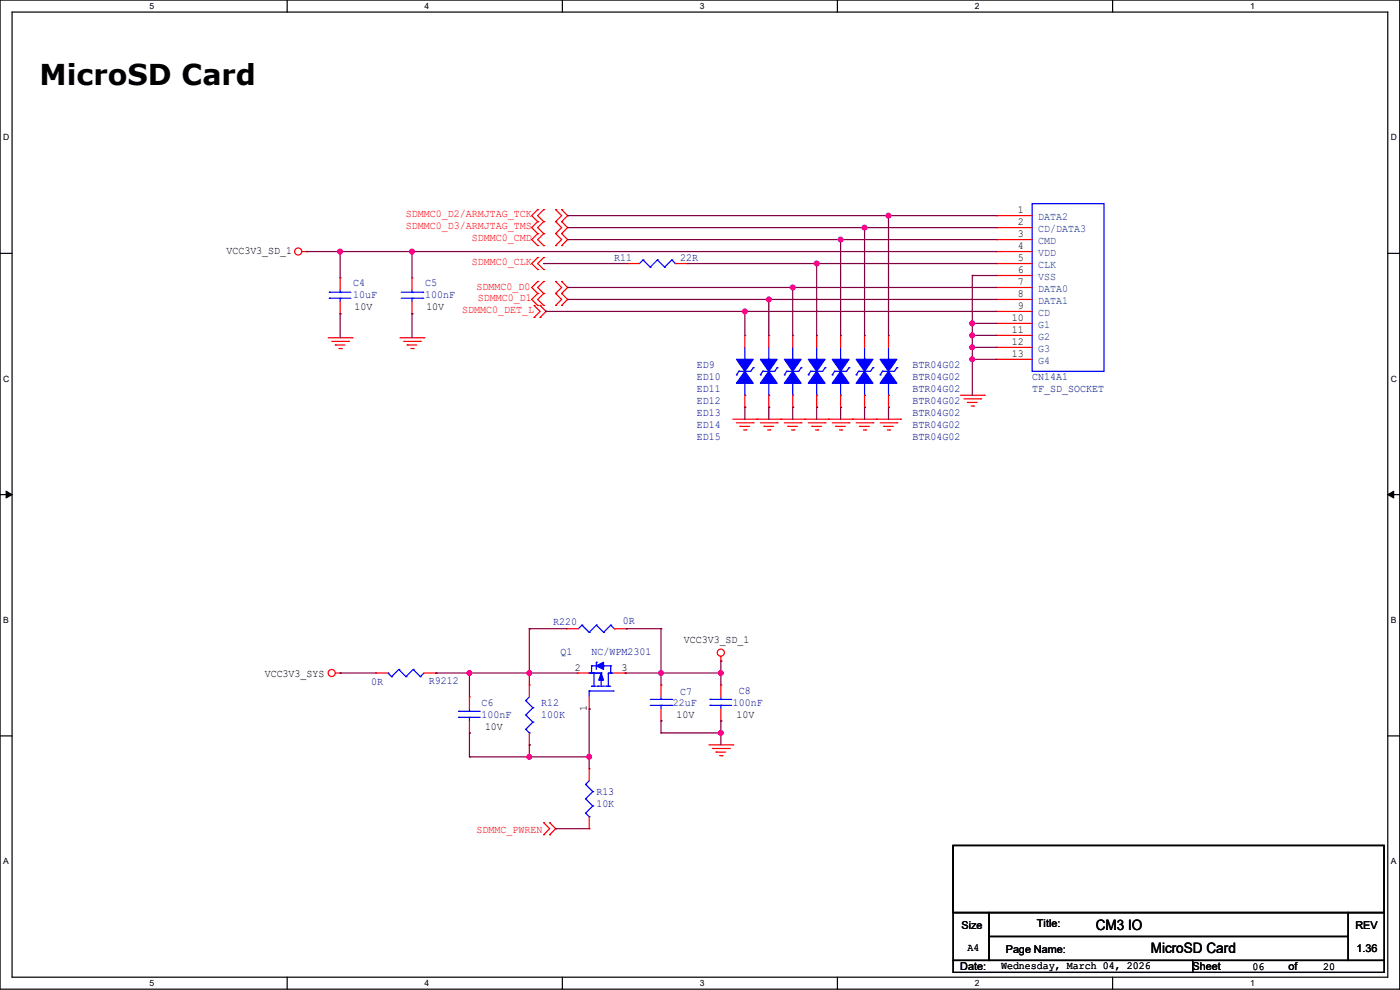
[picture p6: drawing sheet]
<svg xmlns="http://www.w3.org/2000/svg" width="594mm" height="420mm" viewBox="0 0 594 420" stroke-linecap="round" stroke-linejoin="round" font-family="sans-serif">
<defs><g id="words">
<text font-size="12.2" x="16.8" y="36.2">MicroSD Card</text>
<g font-size="6.1">
<text x="464.9" y="394.6">CM3 IO</text>
<text x="488.2" y="404.3">MicroSD Card</text>
</g>
<g font-size="4.6" fill="#f00">
<text x="172.3" y="92.1">SDMMC0_D2/ARMJTAG_TCK</text>
<text x="172.3" y="97.2">SDMMC0_D3/ARMJTAG_TMS</text>
<text x="200.2" y="102.2">SDMMC0_CMD</text>
<text x="200.2" y="112.4">SDMMC0_CLK</text>
<text x="202.2" y="123.1">SDMMC0_D0</text>
<text x="202.7" y="127.6">SDMMC0_D1</text>
<text x="196.1" y="132.7">SDMMC0_DET_L</text>
<text x="202.2" y="353.2">SDMMC_PWREN</text>
</g>
<g font-size="4.6">
<text x="431.8" y="95.5">2</text>
<text x="431.8" y="90.4">1</text>
<text x="431.8" y="100.6">3</text>
<text x="96.1" y="107.8">VCC3V3_SD_1</text>
<text x="431.8" y="105.7">4</text>
<text x="431.8" y="110.7">5</text>
<text x="431.8" y="115.8">6</text>
<text x="431.8" y="120.9">7</text>
<text x="431.8" y="126">8</text>
<text x="150.4" y="131.7">10V</text>
<text x="180.9" y="131.7">10V</text>
<text x="431.8" y="131.1">9</text>
<text x="429.3" y="136.1">10</text>
<text x="429.3" y="141.2">11</text>
<text x="429.3" y="146.3">12</text>
<text x="429.3" y="151.4">13</text>
<text x="290.1" y="272.9">VCC3V3_SD_1</text>
<text x="112.3" y="287.1">VCC3V3_SYS</text>
<text x="243.9" y="284.5">2</text>
<text x="263.7" y="284.5">3</text>
<text x="248.9" y="301.8" transform="rotate(-90 248.9 301.8)">1</text>
<text x="287.1" y="304.4">10V</text>
<text x="312.5" y="304.4">10V</text>
<text x="205.8" y="309.5">10V</text>
<text x="408" y="394.3">Size</text>
<text x="440" y="393.3">Title:</text>
<text x="575.1" y="394.3">REV</text>
<text x="410.5" y="403.5">A4</text>
<text x="426.8" y="404.5">Page Name:</text>
<text x="575.6" y="403.9">1.36</text>
<text x="407.5" y="411.6">Date:</text>
<text x="424.7" y="411.1">Wednesday, March 04, 2026</text>
<text x="506" y="411.6">Sheet</text>
<text x="531.4" y="411.6">06</text>
<text x="546.6" y="411.6">of</text>
<text x="561.4" y="411.6">20</text>
</g>
<g font-size="4.6" fill="#004080">
<text x="440.5" y="93.3">DATA2</text>
<text x="440.5" y="98.4">CD/DATA3</text>
<text x="440.5" y="103.5">CMD</text>
<text x="440.5" y="108.5">VDD</text>
<text x="440.5" y="113.6">CLK</text>
<text x="440.5" y="118.7">VSS</text>
<text x="440.5" y="123.8">DATA0</text>
<text x="440.5" y="128.9">DATA1</text>
<text x="440.5" y="133.9">CD</text>
<text x="440.5" y="139">G1</text>
<text x="440.5" y="144.1">G2</text>
<text x="440.5" y="149.2">G3</text>
<text x="440.5" y="154.3">G4</text>
</g>
<g font-size="4.6" fill="#000080">
<text x="260.6" y="110.9">R11</text>
<text x="288.6" y="110.9">22R</text>
<text x="149.9" y="121.5">C4</text>
<text x="180.4" y="121.5">C5</text>
<text x="149.9" y="126.6">10uF</text>
<text x="180.4" y="126.6">100nF</text>
<text x="295.7" y="156.1">ED9</text>
<text x="295.7" y="161.2">ED10</text>
<text x="387.1" y="156.1">BTR04G02</text>
<text x="387.1" y="161.2">BTR04G02</text>
<text x="437.9" y="161.2">CN14A1</text>
<text x="295.7" y="166.2">ED11</text>
<text x="387.1" y="166.2">BTR04G02</text>
<text x="437.9" y="166.2">TF_SD_SOCKET</text>
<text x="295.7" y="171.3">ED12</text>
<text x="387.1" y="171.3">BTR04G02</text>
<text x="295.7" y="176.4">ED13</text>
<text x="387.1" y="176.4">BTR04G02</text>
<text x="295.7" y="181.5">ED14</text>
<text x="387.1" y="181.5">BTR04G02</text>
<text x="295.7" y="186.6">ED15</text>
<text x="387.1" y="186.6">BTR04G02</text>
<text x="234.7" y="265.3">R220</text>
<text x="264.2" y="264.8">0R</text>
<text x="237.8" y="278">Q1</text>
<text x="251" y="278">NC/WPM2301</text>
<text x="157.5" y="290.7">0R</text>
<text x="181.9" y="290.2">R9212</text>
<text x="204.3" y="299.3">C6</text>
<text x="229.7" y="299.3">R12</text>
<text x="285.5" y="299.3">22uF</text>
<text x="288.6" y="294.8">C7</text>
<text x="310.9" y="299.3">100nF</text>
<text x="313.5" y="294.3">C8</text>
<text x="204.3" y="304.4">100nF</text>
<text x="229.7" y="304.4">100K</text>
<text x="253" y="337.4">R13</text>
<text x="253" y="342.5">10K</text>
</g>
<g font-size="3.6">
<text x="63.5" y="3.8">5</text>
<text x="180.2" y="3.8">4</text>
<text x="296.9" y="3.8">3</text>
<text x="413.7" y="3.8">2</text>
<text x="530.4" y="3.8">1</text>
<text x="1.3" y="59.5">D</text>
<text x="590.1" y="59.5">D</text>
<text x="1.3" y="161.9">C</text>
<text x="590.1" y="161.9">C</text>
<text x="1.3" y="264.3">B</text>
<text x="590.1" y="264.3">B</text>
<text x="1.3" y="366.6">A</text>
<text x="590.1" y="366.6">A</text>
<text x="63.5" y="418.3">5</text>
<text x="180.2" y="418.3">4</text>
<text x="296.9" y="418.3">3</text>
<text x="413.7" y="418.3">2</text>
<text x="530.4" y="418.3">1</text>
</g>
</g></defs>
<path d="M0 0h593.9v419.7h-593.9zM5.1 5.1h583.7v409.5h-583.7z" fill="none" stroke="#000" stroke-width=".51"/>
<g fill="#fff">
<path d="M63.5 .6h1.9v4h-1.9z"/>
<path d="M63.5 415.1h1.9v4h-1.9z"/>
</g>
<path d="M121.8 0v5.1M121.8 414.6v5.1" fill="none" stroke="#000" stroke-width=".51"/>
<g fill="#fff">
<path d="M180.2 .6h2v4h-2z"/>
<path d="M180.2 415.1h2v4h-2z"/>
</g>
<path d="M238.6 0v5.1M238.6 414.6v5.1" fill="none" stroke="#000" stroke-width=".51"/>
<g fill="#fff">
<path d="M296.9 .6h2v4h-2z"/>
<path d="M296.9 415.1h2v4h-2z"/>
</g>
<path d="M355.3 0v5.1M355.3 414.6v5.1" fill="none" stroke="#000" stroke-width=".51"/>
<g fill="#fff">
<path d="M413.6 .6h2v4h-2z"/>
<path d="M413.6 415.1h2v4h-2z"/>
</g>
<path d="M472.1 0v5.1M472.1 414.6v5.1" fill="none" stroke="#000" stroke-width=".51"/>
<g fill="#fff">
<path d="M530.4 .6h2v4h-2z"/>
<path d="M530.4 415.1h2v4h-2z"/>
<path d="M1.3 56.3h2.6v4.1h-2.6z"/>
<path d="M590.1 56.3h2.6v4.1h-2.6z"/>
<path d="M1.3 158.7h2.6v4h-2.6z"/>
<path d="M590.1 158.7h2.6v4h-2.6z"/>
</g>
<path d="M0 107.5h5.1M588.8 107.5h5.1" fill="none" stroke="#000" stroke-width=".51"/>
<g fill="#fff">
<path d="M1.3 261h2.4v4.1h-2.4z"/>
<path d="M590.1 261h2.4v4.1h-2.4z"/>
</g>
<path d="M0 209.8h5.1M588.8 209.8h5.1" fill="none" stroke="#000" stroke-width=".51"/>
<path d="M2.6 208.4l2.5 1.4-2.5 1.5zM588.8 209.8l2.6-1.4v2.9z" fill="#000" stroke="#000" stroke-width=".42"/>
<g fill="#fff">
<path d="M1.3 363.4h2.4v4.1h-2.4z"/>
<path d="M590.1 363.4h2.4v4.1h-2.4z"/>
</g>
<path d="M0 312.2h5.1M588.8 312.2h5.1" fill="none" stroke="#000" stroke-width=".51"/>
<path d="M407.5 167.7h10.1" fill="none" stroke="#f00" stroke-width=".51"/>
<circle cx="417.6" cy="167.7" r=".25" fill="#f00"/>
<path d="M409 169.2h7.1" fill="none" stroke="#f00" stroke-width=".51"/>
<circle cx="416.1" cy="169.2" r=".25" fill="#f00"/>
<path d="M410.5 170.7h4.1" fill="none" stroke="#f00" stroke-width=".51"/>
<circle cx="410.5" cy="170.7" r=".25" fill="#f00"/>
<path d="M412 172.3h1" fill="none" stroke="#f00" stroke-width=".51"/>
<circle cx="413" cy="172.3" r=".25" fill="#f00"/>
<path d="M128.1 106.7h2" fill="none" stroke="#f00" stroke-width=".51"/>
<circle cx="130.1" cy="106.7" r=".25" fill="#f00"/>
<g fill="none" stroke="#f00" stroke-width=".51">
<path d="M361.7 177.8h10.2"/>
<circle cx="126.5" cy="106.7" r="1.5"/>
</g>
<circle cx="371.9" cy="177.8" r=".25" fill="#f00"/>
<path d="M363.3 179.4h7.1" fill="none" stroke="#f00" stroke-width=".51"/>
<circle cx="370.4" cy="179.4" r=".25" fill="#f00"/>
<path d="M364.8 180.9h4.1" fill="none" stroke="#f00" stroke-width=".51"/>
<circle cx="364.8" cy="180.9" r=".25" fill="#f00"/>
<path d="M366.3 182.4h1" fill="none" stroke="#f00" stroke-width=".51"/>
<circle cx="367.3" cy="182.4" r=".25" fill="#f00"/>
<path d="M371.9 177.8h10.2" fill="none" stroke="#f00" stroke-width=".51"/>
<circle cx="382.1" cy="177.8" r=".25" fill="#f00"/>
<path d="M373.4 179.4h7.1" fill="none" stroke="#f00" stroke-width=".51"/>
<circle cx="380.5" cy="179.4" r=".25" fill="#f00"/>
<path d="M374.9 180.9h4.1" fill="none" stroke="#f00" stroke-width=".51"/>
<circle cx="374.9" cy="180.9" r=".25" fill="#f00"/>
<path d="M376.5 182.4h1" fill="none" stroke="#f00" stroke-width=".51"/>
<circle cx="377.5" cy="182.4" r=".25" fill="#f00"/>
<path d="M310.9 177.8h10.2" fill="none" stroke="#f00" stroke-width=".51"/>
<circle cx="321.1" cy="177.8" r=".25" fill="#f00"/>
<path d="M312.5 179.4h7.1" fill="none" stroke="#f00" stroke-width=".51"/>
<circle cx="319.6" cy="179.4" r=".25" fill="#f00"/>
<path d="M314 180.9h4.1" fill="none" stroke="#f00" stroke-width=".51"/>
<circle cx="314" cy="180.9" r=".25" fill="#f00"/>
<path d="M315.5 182.4h1" fill="none" stroke="#f00" stroke-width=".51"/>
<circle cx="316.5" cy="182.4" r=".25" fill="#f00"/>
<path d="M321.1 177.8h10.2" fill="none" stroke="#f00" stroke-width=".51"/>
<circle cx="331.3" cy="177.8" r=".25" fill="#f00"/>
<path d="M322.6 179.4h7.1" fill="none" stroke="#f00" stroke-width=".51"/>
<circle cx="329.7" cy="179.4" r=".25" fill="#f00"/>
<path d="M324.1 180.9h4.1" fill="none" stroke="#f00" stroke-width=".51"/>
<circle cx="324.1" cy="180.9" r=".25" fill="#f00"/>
<path d="M325.7 182.4h1" fill="none" stroke="#f00" stroke-width=".51"/>
<circle cx="326.7" cy="182.4" r=".25" fill="#f00"/>
<path d="M331.3 177.8h10.1" fill="none" stroke="#f00" stroke-width=".51"/>
<circle cx="341.4" cy="177.8" r=".25" fill="#f00"/>
<path d="M332.8 179.4h7.1" fill="none" stroke="#f00" stroke-width=".51"/>
<circle cx="339.9" cy="179.4" r=".25" fill="#f00"/>
<path d="M334.3 180.9h4.1" fill="none" stroke="#f00" stroke-width=".51"/>
<circle cx="334.3" cy="180.9" r=".25" fill="#f00"/>
<path d="M335.8 182.4h1" fill="none" stroke="#f00" stroke-width=".51"/>
<circle cx="336.8" cy="182.4" r=".25" fill="#f00"/>
<path d="M341.4 177.8h10.2" fill="none" stroke="#f00" stroke-width=".51"/>
<circle cx="351.6" cy="177.8" r=".25" fill="#f00"/>
<path d="M342.9 179.4h7.2" fill="none" stroke="#f00" stroke-width=".51"/>
<circle cx="350.1" cy="179.4" r=".25" fill="#f00"/>
<path d="M344.5 180.9h4" fill="none" stroke="#f00" stroke-width=".51"/>
<circle cx="344.5" cy="180.9" r=".25" fill="#f00"/>
<path d="M346 182.4h1" fill="none" stroke="#f00" stroke-width=".51"/>
<circle cx="347" cy="182.4" r=".25" fill="#f00"/>
<path d="M351.6 177.8h10.1" fill="none" stroke="#f00" stroke-width=".51"/>
<circle cx="361.7" cy="177.8" r=".25" fill="#f00"/>
<path d="M353.1 179.4h7.1" fill="none" stroke="#f00" stroke-width=".51"/>
<circle cx="360.2" cy="179.4" r=".25" fill="#f00"/>
<path d="M354.6 180.9h4.1" fill="none" stroke="#f00" stroke-width=".51"/>
<circle cx="354.6" cy="180.9" r=".25" fill="#f00"/>
<path d="M356.2 182.4h1" fill="none" stroke="#f00" stroke-width=".51"/>
<circle cx="357.2" cy="182.4" r=".25" fill="#f00"/>
<path d="M169.7 143.3h10.2" fill="none" stroke="#f00" stroke-width=".51"/>
<circle cx="179.9" cy="143.3" r=".25" fill="#f00"/>
<path d="M171.2 144.8h7.2" fill="none" stroke="#f00" stroke-width=".51"/>
<circle cx="178.4" cy="144.8" r=".25" fill="#f00"/>
<path d="M172.8 146.3h4" fill="none" stroke="#f00" stroke-width=".51"/>
<circle cx="172.8" cy="146.3" r=".25" fill="#f00"/>
<path d="M174.3 147.9h1" fill="none" stroke="#f00" stroke-width=".51"/>
<circle cx="175.3" cy="147.9" r=".25" fill="#f00"/>
<path d="M139.2 143.3h10.2" fill="none" stroke="#f00" stroke-width=".51"/>
<circle cx="149.4" cy="143.3" r=".25" fill="#f00"/>
<path d="M140.8 144.8h7.1" fill="none" stroke="#f00" stroke-width=".51"/>
<circle cx="147.9" cy="144.8" r=".25" fill="#f00"/>
<path d="M142.3 146.3h4" fill="none" stroke="#f00" stroke-width=".51"/>
<circle cx="142.3" cy="146.3" r=".25" fill="#f00"/>
<path d="M143.8 147.9h1" fill="none" stroke="#f00" stroke-width=".51"/>
<circle cx="144.8" cy="147.9" r=".25" fill="#f00"/>
<path d="M300.8 316h10.1" fill="none" stroke="#f00" stroke-width=".51"/>
<circle cx="310.9" cy="316" r=".25" fill="#f00"/>
<path d="M302.3 317.5h7.1" fill="none" stroke="#f00" stroke-width=".51"/>
<circle cx="309.4" cy="317.5" r=".25" fill="#f00"/>
<path d="M303.8 319.1h4.1" fill="none" stroke="#f00" stroke-width=".51"/>
<circle cx="303.8" cy="319.1" r=".25" fill="#f00"/>
<path d="M305.4 320.6h1" fill="none" stroke="#f00" stroke-width=".51"/>
<circle cx="306.4" cy="320.6" r=".25" fill="#f00"/>
<path d="M305.9 278.4v2.1" fill="none" stroke="#f00" stroke-width=".51"/>
<circle cx="305.9" cy="280.5" r=".25" fill="#f00"/>
<g fill="none" stroke="#f00" stroke-width=".51">
<path d="M142.3 285.5h2"/>
<circle cx="305.8" cy="276.9" r="1.5"/>
</g>
<circle cx="144.3" cy="285.5" r=".25" fill="#f00"/>
<g fill="none" stroke="#f00" stroke-width=".51">
<path d="M229.2 129.6l2.5 2.5"/>
<circle cx="140.7" cy="285.5" r="1.5"/>
</g>
<circle cx="229.2" cy="129.6" r=".25" fill="#f00"/>
<path d="M231.7 132.1l-2.5 2.6" fill="none" stroke="#f00" stroke-width=".51"/>
<circle cx="229.2" cy="134.7" r=".25" fill="#f00"/>
<path d="M229.2 132.1l-2.6 2.6" fill="none" stroke="#f00" stroke-width=".51"/>
<circle cx="226.6" cy="134.7" r=".25" fill="#f00"/>
<path d="M226.6 129.6l2.6 2.5" fill="none" stroke="#f00" stroke-width=".51"/>
<circle cx="226.6" cy="129.6" r=".25" fill="#f00"/>
<path d="M225.6 111.8l2.5 2.5" fill="none" stroke="#f00" stroke-width=".51"/>
<circle cx="228.1" cy="114.3" r=".25" fill="#f00"/>
<path d="M228.1 109.3l-2.5 2.5" fill="none" stroke="#f00" stroke-width=".51"/>
<circle cx="228.1" cy="109.3" r=".25" fill="#f00"/>
<path d="M228.1 111.8l2.6 2.5" fill="none" stroke="#f00" stroke-width=".51"/>
<circle cx="230.7" cy="114.3" r=".25" fill="#f00"/>
<path d="M230.7 109.3l-2.6 2.5" fill="none" stroke="#f00" stroke-width=".51"/>
<circle cx="230.7" cy="109.3" r=".25" fill="#f00"/>
<path d="M238.3 99.1l2.5 2.5" fill="none" stroke="#f00" stroke-width=".51"/>
<circle cx="238.3" cy="99.1" r=".25" fill="#f00"/>
<path d="M240.8 101.6l-2.5 2.6" fill="none" stroke="#f00" stroke-width=".51"/>
<circle cx="238.3" cy="104.2" r=".25" fill="#f00"/>
<path d="M238.3 101.6l-2.5 2.6" fill="none" stroke="#f00" stroke-width=".51"/>
<circle cx="235.8" cy="104.2" r=".25" fill="#f00"/>
<path d="M235.8 99.1l2.5 2.5" fill="none" stroke="#f00" stroke-width=".51"/>
<circle cx="235.8" cy="99.1" r=".25" fill="#f00"/>
<path d="M225.6 101.6l2.5 2.6" fill="none" stroke="#f00" stroke-width=".51"/>
<circle cx="228.1" cy="104.2" r=".25" fill="#f00"/>
<path d="M228.1 99.1l-2.5 2.5" fill="none" stroke="#f00" stroke-width=".51"/>
<circle cx="228.1" cy="99.1" r=".25" fill="#f00"/>
<path d="M228.1 101.6l2.6 2.6" fill="none" stroke="#f00" stroke-width=".51"/>
<circle cx="230.7" cy="104.2" r=".25" fill="#f00"/>
<path d="M230.7 99.1l-2.6 2.5" fill="none" stroke="#f00" stroke-width=".51"/>
<circle cx="230.7" cy="99.1" r=".25" fill="#f00"/>
<path d="M238.3 119.4l2.5 2.6" fill="none" stroke="#f00" stroke-width=".51"/>
<circle cx="238.3" cy="119.4" r=".25" fill="#f00"/>
<path d="M240.8 122l-2.5 2.5" fill="none" stroke="#f00" stroke-width=".51"/>
<circle cx="238.3" cy="124.5" r=".25" fill="#f00"/>
<path d="M238.3 122l-2.5 2.5" fill="none" stroke="#f00" stroke-width=".51"/>
<circle cx="235.8" cy="124.5" r=".25" fill="#f00"/>
<path d="M235.8 119.4l2.5 2.6" fill="none" stroke="#f00" stroke-width=".51"/>
<circle cx="235.8" cy="119.4" r=".25" fill="#f00"/>
<path d="M225.6 122l2.5 2.5" fill="none" stroke="#f00" stroke-width=".51"/>
<circle cx="228.1" cy="124.5" r=".25" fill="#f00"/>
<path d="M228.1 119.4l-2.5 2.6" fill="none" stroke="#f00" stroke-width=".51"/>
<circle cx="228.1" cy="119.4" r=".25" fill="#f00"/>
<path d="M228.1 122l2.6 2.5" fill="none" stroke="#f00" stroke-width=".51"/>
<circle cx="230.7" cy="124.5" r=".25" fill="#f00"/>
<path d="M230.7 119.4l-2.6 2.6" fill="none" stroke="#f00" stroke-width=".51"/>
<circle cx="230.7" cy="119.4" r=".25" fill="#f00"/>
<path d="M238.3 124.5l2.5 2.5" fill="none" stroke="#f00" stroke-width=".51"/>
<circle cx="238.3" cy="124.5" r=".25" fill="#f00"/>
<path d="M240.8 127l-2.5 2.6" fill="none" stroke="#f00" stroke-width=".51"/>
<circle cx="238.3" cy="129.6" r=".25" fill="#f00"/>
<path d="M238.3 127l-2.5 2.6" fill="none" stroke="#f00" stroke-width=".51"/>
<circle cx="235.8" cy="129.6" r=".25" fill="#f00"/>
<path d="M235.8 124.5l2.5 2.5" fill="none" stroke="#f00" stroke-width=".51"/>
<circle cx="235.8" cy="124.5" r=".25" fill="#f00"/>
<path d="M225.6 127l2.5 2.6" fill="none" stroke="#f00" stroke-width=".51"/>
<circle cx="228.1" cy="129.6" r=".25" fill="#f00"/>
<path d="M228.1 124.5l-2.5 2.5" fill="none" stroke="#f00" stroke-width=".51"/>
<circle cx="228.1" cy="124.5" r=".25" fill="#f00"/>
<path d="M228.1 127l2.6 2.6" fill="none" stroke="#f00" stroke-width=".51"/>
<circle cx="230.7" cy="129.6" r=".25" fill="#f00"/>
<path d="M230.7 124.5l-2.6 2.5" fill="none" stroke="#f00" stroke-width=".51"/>
<circle cx="230.7" cy="124.5" r=".25" fill="#f00"/>
<path d="M238.3 88.9l2.5 2.6" fill="none" stroke="#f00" stroke-width=".51"/>
<circle cx="238.3" cy="88.9" r=".25" fill="#f00"/>
<path d="M240.8 91.5l-2.5 2.5" fill="none" stroke="#f00" stroke-width=".51"/>
<circle cx="238.3" cy="94" r=".25" fill="#f00"/>
<path d="M238.3 91.5l-2.5 2.5" fill="none" stroke="#f00" stroke-width=".51"/>
<circle cx="235.8" cy="94" r=".25" fill="#f00"/>
<path d="M235.8 88.9l2.5 2.6" fill="none" stroke="#f00" stroke-width=".51"/>
<circle cx="235.8" cy="88.9" r=".25" fill="#f00"/>
<path d="M225.6 91.5l2.5 2.5" fill="none" stroke="#f00" stroke-width=".51"/>
<circle cx="228.1" cy="94" r=".25" fill="#f00"/>
<path d="M228.1 88.9l-2.5 2.6" fill="none" stroke="#f00" stroke-width=".51"/>
<circle cx="228.1" cy="88.9" r=".25" fill="#f00"/>
<path d="M228.1 91.5l2.6 2.5" fill="none" stroke="#f00" stroke-width=".51"/>
<circle cx="230.7" cy="94" r=".25" fill="#f00"/>
<path d="M230.7 88.9l-2.6 2.6" fill="none" stroke="#f00" stroke-width=".51"/>
<circle cx="230.7" cy="88.9" r=".25" fill="#f00"/>
<path d="M238.3 94l2.5 2.6" fill="none" stroke="#f00" stroke-width=".51"/>
<circle cx="238.3" cy="94" r=".25" fill="#f00"/>
<path d="M240.8 96.6l-2.5 2.5" fill="none" stroke="#f00" stroke-width=".51"/>
<circle cx="238.3" cy="99.1" r=".25" fill="#f00"/>
<path d="M238.3 96.6l-2.5 2.5" fill="none" stroke="#f00" stroke-width=".51"/>
<circle cx="235.8" cy="99.1" r=".25" fill="#f00"/>
<path d="M235.8 94l2.5 2.6" fill="none" stroke="#f00" stroke-width=".51"/>
<circle cx="235.8" cy="94" r=".25" fill="#f00"/>
<path d="M225.6 96.6l2.5 2.5" fill="none" stroke="#f00" stroke-width=".51"/>
<circle cx="228.1" cy="99.1" r=".25" fill="#f00"/>
<path d="M228.1 94l-2.5 2.6" fill="none" stroke="#f00" stroke-width=".51"/>
<circle cx="228.1" cy="94" r=".25" fill="#f00"/>
<path d="M228.1 96.6l2.6 2.5" fill="none" stroke="#f00" stroke-width=".51"/>
<circle cx="230.7" cy="99.1" r=".25" fill="#f00"/>
<path d="M230.7 94l-2.6 2.6" fill="none" stroke="#f00" stroke-width=".51"/>
<circle cx="230.7" cy="94" r=".25" fill="#f00"/>
<path d="M233.2 349l2.6 2.6" fill="none" stroke="#f00" stroke-width=".51"/>
<circle cx="233.2" cy="349" r=".25" fill="#f00"/>
<path d="M235.8 351.6l-2.6 2.5" fill="none" stroke="#f00" stroke-width=".51"/>
<circle cx="233.2" cy="354.1" r=".25" fill="#f00"/>
<path d="M233.2 351.6l-2.5 2.5" fill="none" stroke="#f00" stroke-width=".51"/>
<circle cx="230.7" cy="354.1" r=".25" fill="#f00"/>
<path d="M230.7 349l2.5 2.6" fill="none" stroke="#f00" stroke-width=".51"/>
<circle cx="230.7" cy="349" r=".25" fill="#f00"/>
<path d="M404.4 358.7h182.9v28.4h-182.9zM404.4 387.1h15.3v20.4h-15.3zM419.7 387.1h152.4v10.2h-152.4zM419.7 397.3h152.4v10.2h-152.4zM572.1 387.1h15.2v20.4h-15.2zM404.4 407.5h101.6v5h-101.6zM506 407.5h81.3v5h-81.3z" fill="none" stroke="#000" stroke-width=".51"/>
<path d="M364.3 157.5h5.1" fill="none" stroke="#00f" stroke-width=".51"/>
<circle cx="364.3" cy="157.5" r=".25" fill="#00f"/>
<path d="M366.8 147.4v5" fill="none" stroke="#00f" stroke-width=".51"/>
<circle cx="366.8" cy="152.4" r=".25" fill="#00f"/>
<path d="M366.8 162.6v5.1" fill="none" stroke="#00f" stroke-width=".51"/>
<circle cx="366.8" cy="167.7" r=".25" fill="#00f"/>
<path d="M363.3 152.4h7.1l-3.6 5.1z" fill-rule="evenodd" fill="#00f" stroke="#00f" stroke-width=".51"/>
<path d="M370.4 156l-1 1.5" fill="none" stroke="#00f" stroke-width=".51"/>
<circle cx="370.4" cy="156" r=".25" fill="#00f"/>
<path d="M364.3 157.5l-1 1.5" fill="none" stroke="#00f" stroke-width=".51"/>
<circle cx="363.3" cy="159" r=".25" fill="#00f"/>
<path d="M366.8 157.5l3.6 5.1h-7.1z" fill-rule="evenodd" fill="#00f" stroke="#00f" stroke-width=".51"/>
<path d="M366.8 142.3v5.1" fill="none" stroke="#f00" stroke-width=".51"/>
<circle cx="366.8" cy="142.3" r=".25" fill="#f00"/>
<path d="M366.8 167.7v5.1" fill="none" stroke="#f00" stroke-width=".51"/>
<circle cx="366.8" cy="172.8" r=".25" fill="#f00"/>
<path d="M437.9 86.4h30.5v71.1h-30.5z" fill="none" stroke="#00f" stroke-width=".51"/>
<path d="M422.7 96.6h15.2" fill="none" stroke="#f00" stroke-width=".51"/>
<circle cx="422.7" cy="96.6" r=".25" fill="#f00"/>
<path d="M422.7 101.6h15.2" fill="none" stroke="#f00" stroke-width=".51"/>
<circle cx="422.7" cy="101.6" r=".25" fill="#f00"/>
<path d="M422.7 106.7h15.2" fill="none" stroke="#f00" stroke-width=".51"/>
<circle cx="422.7" cy="106.7" r=".25" fill="#f00"/>
<path d="M422.7 111.8h15.2" fill="none" stroke="#f00" stroke-width=".51"/>
<circle cx="422.7" cy="111.8" r=".25" fill="#f00"/>
<path d="M422.7 116.9h15.2" fill="none" stroke="#f00" stroke-width=".51"/>
<circle cx="422.7" cy="116.9" r=".25" fill="#f00"/>
<path d="M422.7 122h15.2" fill="none" stroke="#f00" stroke-width=".51"/>
<circle cx="422.7" cy="122" r=".25" fill="#f00"/>
<path d="M422.7 127h15.2" fill="none" stroke="#f00" stroke-width=".51"/>
<circle cx="422.7" cy="127" r=".25" fill="#f00"/>
<path d="M422.7 132.1h15.2" fill="none" stroke="#f00" stroke-width=".51"/>
<circle cx="422.7" cy="132.1" r=".25" fill="#f00"/>
<path d="M422.7 137.2h15.2" fill="none" stroke="#f00" stroke-width=".51"/>
<circle cx="422.7" cy="137.2" r=".25" fill="#f00"/>
<path d="M422.7 91.5h15.2" fill="none" stroke="#f00" stroke-width=".51"/>
<circle cx="422.7" cy="91.5" r=".25" fill="#f00"/>
<path d="M422.7 142.3h15.2" fill="none" stroke="#f00" stroke-width=".51"/>
<circle cx="422.7" cy="142.3" r=".25" fill="#f00"/>
<path d="M422.7 147.4h15.2" fill="none" stroke="#f00" stroke-width=".51"/>
<circle cx="422.7" cy="147.4" r=".25" fill="#f00"/>
<path d="M422.7 152.4h15.2" fill="none" stroke="#f00" stroke-width=".51"/>
<circle cx="422.7" cy="152.4" r=".25" fill="#f00"/>
<path d="M250 331.3l-1.5 1.5" fill="none" stroke="#00f" stroke-width=".51"/>
<circle cx="248.5" cy="332.8" r=".25" fill="#00f"/>
<path d="M248.5 332.8l3 3" fill="none" stroke="#00f" stroke-width=".51"/>
<circle cx="251.5" cy="335.8" r=".25" fill="#00f"/>
<path d="M251.5 335.8l-3 3.1" fill="none" stroke="#00f" stroke-width=".51"/>
<circle cx="248.5" cy="338.9" r=".25" fill="#00f"/>
<path d="M248.5 338.9l3 3" fill="none" stroke="#00f" stroke-width=".51"/>
<circle cx="251.5" cy="341.9" r=".25" fill="#00f"/>
<path d="M251.5 341.9l-3 3.1" fill="none" stroke="#00f" stroke-width=".51"/>
<circle cx="248.5" cy="345" r=".25" fill="#00f"/>
<path d="M248.5 345l1.5 1.5" fill="none" stroke="#00f" stroke-width=".51"/>
<circle cx="250" cy="346.5" r=".25" fill="#00f"/>
<path d="M250 326.2v5.1" fill="none" stroke="#f00" stroke-width=".51"/>
<circle cx="250" cy="326.2" r=".25" fill="#f00"/>
<path d="M250 346.5v5.1" fill="none" stroke="#f00" stroke-width=".51"/>
<circle cx="250" cy="351.6" r=".25" fill="#f00"/>
<path d="M333.8 157.5h5.1" fill="none" stroke="#00f" stroke-width=".51"/>
<circle cx="333.8" cy="157.5" r=".25" fill="#00f"/>
<path d="M336.3 147.4v5" fill="none" stroke="#00f" stroke-width=".51"/>
<circle cx="336.3" cy="152.4" r=".25" fill="#00f"/>
<path d="M336.3 162.6v5.1" fill="none" stroke="#00f" stroke-width=".51"/>
<circle cx="336.3" cy="167.7" r=".25" fill="#00f"/>
<path d="M332.8 152.4h7.1l-3.6 5.1z" fill-rule="evenodd" fill="#00f" stroke="#00f" stroke-width=".51"/>
<path d="M339.9 156l-1 1.5" fill="none" stroke="#00f" stroke-width=".51"/>
<circle cx="339.9" cy="156" r=".25" fill="#00f"/>
<path d="M333.8 157.5l-1 1.5" fill="none" stroke="#00f" stroke-width=".51"/>
<circle cx="332.8" cy="159" r=".25" fill="#00f"/>
<path d="M336.3 157.5l3.6 5.1h-7.1z" fill-rule="evenodd" fill="#00f" stroke="#00f" stroke-width=".51"/>
<path d="M336.3 142.3v5.1" fill="none" stroke="#f00" stroke-width=".51"/>
<circle cx="336.3" cy="142.3" r=".25" fill="#f00"/>
<path d="M336.3 167.7v5.1" fill="none" stroke="#f00" stroke-width=".51"/>
<circle cx="336.3" cy="172.8" r=".25" fill="#f00"/>
<path d="M272.8 110.3l-1.5 1.5" fill="none" stroke="#00f" stroke-width=".51"/>
<circle cx="272.8" cy="110.3" r=".25" fill="#00f"/>
<path d="M272.8 110.3l3.1 3" fill="none" stroke="#00f" stroke-width=".51"/>
<circle cx="275.9" cy="113.3" r=".25" fill="#00f"/>
<path d="M278.9 110.3l-3 3" fill="none" stroke="#00f" stroke-width=".51"/>
<circle cx="278.9" cy="110.3" r=".25" fill="#00f"/>
<path d="M278.9 110.3l3.1 3" fill="none" stroke="#00f" stroke-width=".51"/>
<circle cx="282" cy="113.3" r=".25" fill="#00f"/>
<path d="M285 110.3l-3 3" fill="none" stroke="#00f" stroke-width=".51"/>
<circle cx="285" cy="110.3" r=".25" fill="#00f"/>
<path d="M285 110.3l1.6 1.5" fill="none" stroke="#00f" stroke-width=".51"/>
<circle cx="286.6" cy="111.8" r=".25" fill="#00f"/>
<path d="M266.2 111.8h5.1" fill="none" stroke="#f00" stroke-width=".51"/>
<circle cx="266.2" cy="111.8" r=".25" fill="#f00"/>
<path d="M286.6 111.8h5" fill="none" stroke="#f00" stroke-width=".51"/>
<circle cx="291.6" cy="111.8" r=".25" fill="#f00"/>
<path d="M199.2 300.8v1" fill="none" stroke="#00f" stroke-width=".51"/>
<circle cx="199.2" cy="301.8" r=".25" fill="#00f"/>
<path d="M194.6 304.3h9.2" fill="none" stroke="#00f" stroke-width=".51"/>
<circle cx="194.6" cy="304.3" r=".25" fill="#00f"/>
<path d="M194.6 301.8h9.2" fill="none" stroke="#00f" stroke-width=".51"/>
<circle cx="194.6" cy="301.8" r=".25" fill="#00f"/>
<path d="M199.2 304.3v1.6" fill="none" stroke="#00f" stroke-width=".51"/>
<circle cx="199.2" cy="304.3" r=".25" fill="#00f"/>
<path d="M199.2 295.7v5.1" fill="none" stroke="#f00" stroke-width=".51"/>
<circle cx="199.2" cy="295.7" r=".25" fill="#f00"/>
<path d="M199.2 305.9v5" fill="none" stroke="#f00" stroke-width=".51"/>
<circle cx="199.2" cy="310.9" r=".25" fill="#f00"/>
<path d="M305.9 295.7v1" fill="none" stroke="#00f" stroke-width=".51"/>
<circle cx="305.9" cy="296.7" r=".25" fill="#00f"/>
<path d="M301.3 299.3h9.1" fill="none" stroke="#00f" stroke-width=".51"/>
<circle cx="301.3" cy="299.3" r=".25" fill="#00f"/>
<path d="M301.3 296.7h9.1" fill="none" stroke="#00f" stroke-width=".51"/>
<circle cx="301.3" cy="296.7" r=".25" fill="#00f"/>
<path d="M305.9 299.3v1.5" fill="none" stroke="#00f" stroke-width=".51"/>
<circle cx="305.9" cy="299.3" r=".25" fill="#00f"/>
<path d="M305.9 290.6v5.1" fill="none" stroke="#f00" stroke-width=".51"/>
<circle cx="305.9" cy="290.6" r=".25" fill="#f00"/>
<path d="M305.9 300.8v5.1" fill="none" stroke="#f00" stroke-width=".51"/>
<circle cx="305.9" cy="305.9" r=".25" fill="#f00"/>
<path d="M179.9 285.5l-1.5 1.6" fill="none" stroke="#00f" stroke-width=".51"/>
<circle cx="178.4" cy="287.1" r=".25" fill="#00f"/>
<path d="M175.3 284l3.1 3.1" fill="none" stroke="#00f" stroke-width=".51"/>
<circle cx="175.3" cy="284" r=".25" fill="#00f"/>
<path d="M175.3 284l-3 3.1" fill="none" stroke="#00f" stroke-width=".51"/>
<circle cx="172.3" cy="287.1" r=".25" fill="#00f"/>
<path d="M169.2 284l3.1 3.1" fill="none" stroke="#00f" stroke-width=".51"/>
<circle cx="169.2" cy="284" r=".25" fill="#00f"/>
<path d="M169.2 284l-3 3.1" fill="none" stroke="#00f" stroke-width=".51"/>
<circle cx="166.2" cy="287.1" r=".25" fill="#00f"/>
<path d="M164.6 285.5l1.6 1.6" fill="none" stroke="#00f" stroke-width=".51"/>
<circle cx="164.6" cy="285.5" r=".25" fill="#00f"/>
<path d="M179.9 285.5h5.1" fill="none" stroke="#f00" stroke-width=".51"/>
<circle cx="185" cy="285.5" r=".25" fill="#f00"/>
<path d="M159.6 285.5h5" fill="none" stroke="#f00" stroke-width=".51"/>
<circle cx="159.6" cy="285.5" r=".25" fill="#f00"/>
<path d="M313.5 157.5h5.1" fill="none" stroke="#00f" stroke-width=".51"/>
<circle cx="313.5" cy="157.5" r=".25" fill="#00f"/>
<path d="M316 147.4v5" fill="none" stroke="#00f" stroke-width=".51"/>
<circle cx="316" cy="152.4" r=".25" fill="#00f"/>
<path d="M316 162.6v5.1" fill="none" stroke="#00f" stroke-width=".51"/>
<circle cx="316" cy="167.7" r=".25" fill="#00f"/>
<path d="M312.5 152.4h7.1l-3.6 5.1z" fill-rule="evenodd" fill="#00f" stroke="#00f" stroke-width=".51"/>
<path d="M319.6 156l-1 1.5" fill="none" stroke="#00f" stroke-width=".51"/>
<circle cx="319.6" cy="156" r=".25" fill="#00f"/>
<path d="M313.5 157.5l-1 1.5" fill="none" stroke="#00f" stroke-width=".51"/>
<circle cx="312.5" cy="159" r=".25" fill="#00f"/>
<path d="M316 157.5l3.6 5.1h-7.1z" fill-rule="evenodd" fill="#00f" stroke="#00f" stroke-width=".51"/>
<path d="M316 142.3v5.1" fill="none" stroke="#f00" stroke-width=".51"/>
<circle cx="316" cy="142.3" r=".25" fill="#f00"/>
<path d="M316 167.7v5.1" fill="none" stroke="#f00" stroke-width=".51"/>
<circle cx="316" cy="172.8" r=".25" fill="#f00"/>
<path d="M344 157.5h5" fill="none" stroke="#00f" stroke-width=".51"/>
<circle cx="344" cy="157.5" r=".25" fill="#00f"/>
<path d="M346.5 147.4v5" fill="none" stroke="#00f" stroke-width=".51"/>
<circle cx="346.5" cy="152.4" r=".25" fill="#00f"/>
<path d="M346.5 162.6v5.1" fill="none" stroke="#00f" stroke-width=".51"/>
<circle cx="346.5" cy="167.7" r=".25" fill="#00f"/>
<path d="M342.9 152.4h7.2l-3.6 5.1z" fill-rule="evenodd" fill="#00f" stroke="#00f" stroke-width=".51"/>
<path d="M350.1 156l-1.1 1.5" fill="none" stroke="#00f" stroke-width=".51"/>
<circle cx="350.1" cy="156" r=".25" fill="#00f"/>
<path d="M344 157.5l-1.1 1.5" fill="none" stroke="#00f" stroke-width=".51"/>
<circle cx="342.9" cy="159" r=".25" fill="#00f"/>
<path d="M346.5 157.5l3.6 5.1h-7.2z" fill-rule="evenodd" fill="#00f" stroke="#00f" stroke-width=".51"/>
<path d="M346.5 142.3v5.1" fill="none" stroke="#f00" stroke-width=".51"/>
<circle cx="346.5" cy="142.3" r=".25" fill="#f00"/>
<path d="M346.5 167.7v5.1" fill="none" stroke="#f00" stroke-width=".51"/>
<circle cx="346.5" cy="172.8" r=".25" fill="#f00"/>
<path d="M374.4 157.5h5.1" fill="none" stroke="#00f" stroke-width=".51"/>
<circle cx="374.4" cy="157.5" r=".25" fill="#00f"/>
<path d="M377 147.4v5" fill="none" stroke="#00f" stroke-width=".51"/>
<circle cx="377" cy="152.4" r=".25" fill="#00f"/>
<path d="M377 162.6v5.1" fill="none" stroke="#00f" stroke-width=".51"/>
<circle cx="377" cy="167.7" r=".25" fill="#00f"/>
<path d="M373.4 152.4h7.1l-3.5 5.1z" fill-rule="evenodd" fill="#00f" stroke="#00f" stroke-width=".51"/>
<path d="M380.5 156l-1 1.5" fill="none" stroke="#00f" stroke-width=".51"/>
<circle cx="380.5" cy="156" r=".25" fill="#00f"/>
<path d="M374.4 157.5l-1 1.5" fill="none" stroke="#00f" stroke-width=".51"/>
<circle cx="373.4" cy="159" r=".25" fill="#00f"/>
<path d="M377 157.5l3.5 5.1h-7.1z" fill-rule="evenodd" fill="#00f" stroke="#00f" stroke-width=".51"/>
<path d="M377 142.3v5.1" fill="none" stroke="#f00" stroke-width=".51"/>
<circle cx="377" cy="142.3" r=".25" fill="#f00"/>
<path d="M377 167.7v5.1" fill="none" stroke="#f00" stroke-width=".51"/>
<circle cx="377" cy="172.8" r=".25" fill="#f00"/>
<path d="M174.8 123v1" fill="none" stroke="#00f" stroke-width=".51"/>
<circle cx="174.8" cy="124" r=".25" fill="#00f"/>
<path d="M170.2 126.5h9.2" fill="none" stroke="#00f" stroke-width=".51"/>
<circle cx="179.4" cy="126.5" r=".25" fill="#00f"/>
<path d="M170.2 124h9.2" fill="none" stroke="#00f" stroke-width=".51"/>
<circle cx="179.4" cy="124" r=".25" fill="#00f"/>
<path d="M174.8 126.5v1.6" fill="none" stroke="#00f" stroke-width=".51"/>
<circle cx="174.8" cy="126.5" r=".25" fill="#00f"/>
<path d="M174.8 117.9v5.1" fill="none" stroke="#f00" stroke-width=".51"/>
<circle cx="174.8" cy="117.9" r=".25" fill="#f00"/>
<path d="M174.8 128.1v5" fill="none" stroke="#f00" stroke-width=".51"/>
<circle cx="174.8" cy="133.1" r=".25" fill="#f00"/>
<path d="M224.6 295.7l-1.5 1.5" fill="none" stroke="#00f" stroke-width=".51"/>
<circle cx="223.1" cy="297.2" r=".25" fill="#00f"/>
<path d="M223.1 297.2l3 3.1" fill="none" stroke="#00f" stroke-width=".51"/>
<circle cx="226.1" cy="300.3" r=".25" fill="#00f"/>
<path d="M226.1 300.3l-3 3" fill="none" stroke="#00f" stroke-width=".51"/>
<circle cx="223.1" cy="303.3" r=".25" fill="#00f"/>
<path d="M223.1 303.3l3 3.1" fill="none" stroke="#00f" stroke-width=".51"/>
<circle cx="226.1" cy="306.4" r=".25" fill="#00f"/>
<path d="M226.1 306.4l-3 3" fill="none" stroke="#00f" stroke-width=".51"/>
<circle cx="223.1" cy="309.4" r=".25" fill="#00f"/>
<path d="M223.1 309.4l1.5 1.5" fill="none" stroke="#00f" stroke-width=".51"/>
<circle cx="224.6" cy="310.9" r=".25" fill="#00f"/>
<path d="M224.6 290.6v5.1" fill="none" stroke="#f00" stroke-width=".51"/>
<circle cx="224.6" cy="290.6" r=".25" fill="#f00"/>
<path d="M224.6 310.9v5.1" fill="none" stroke="#f00" stroke-width=".51"/>
<circle cx="224.6" cy="316" r=".25" fill="#f00"/>
<path d="M259.1 285.5h1" fill="none" stroke="#00f" stroke-width=".51"/>
<circle cx="259.1" cy="285.5" r=".25" fill="#00f"/>
<path d="M255.1 285.5v2.1" fill="none" stroke="#00f" stroke-width=".51"/>
<circle cx="255.1" cy="285.5" r=".25" fill="#00f"/>
<path d="M250 285.5h5.1" fill="none" stroke="#00f" stroke-width=".51"/>
<circle cx="250" cy="285.5" r=".25" fill="#00f"/>
<path d="M259.1 285.5h.5" fill="none" stroke="#00f" stroke-width=".51"/>
<circle cx="259.1" cy="285.5" r=".25" fill="#00f"/>
<path d="M258.1 285.5v5.6" fill="none" stroke="#00f" stroke-width=".51"/>
<circle cx="258.1" cy="291.1" r=".25" fill="#00f"/>
<path d="M252 285.5v5.6" fill="none" stroke="#00f" stroke-width=".51"/>
<circle cx="252" cy="285.5" r=".25" fill="#00f"/>
<path d="M255.1 288.1v3" fill="none" stroke="#00f" stroke-width=".51"/>
<circle cx="255.1" cy="288.1" r=".25" fill="#00f"/>
<path d="M250 285.5h5.1" fill="none" stroke="#00f" stroke-width=".51"/>
<circle cx="250" cy="285.5" r=".25" fill="#00f"/>
<path d="M250 293.2v2.5" fill="none" stroke="#00f" stroke-width=".51"/>
<circle cx="250" cy="293.2" r=".25" fill="#00f"/>
<path d="M250 293.2h10.1" fill="none" stroke="#00f" stroke-width=".51"/>
<circle cx="260.1" cy="293.2" r=".25" fill="#00f"/>
<path d="M255.1 285.5l1 3.1h-2.1z" fill="#00f" stroke="#00f" stroke-width=".51"/>
<path d="M257.1 291.1h2" fill="none" stroke="#00f" stroke-width=".51"/>
<circle cx="257.1" cy="291.1" r=".25" fill="#00f"/>
<path d="M253.5 291.1h3.1" fill="none" stroke="#00f" stroke-width=".51"/>
<circle cx="253.5" cy="291.1" r=".25" fill="#00f"/>
<path d="M251 291.1h2" fill="none" stroke="#00f" stroke-width=".51"/>
<circle cx="251" cy="291.1" r=".25" fill="#00f"/>
<path d="M253 282.5l3.1-1.5v3z" fill="#00f" stroke="#00f" stroke-width=".51"/>
<path d="M259.1 282.5v3" fill="none" stroke="#00f" stroke-width=".51"/>
<circle cx="259.1" cy="282.5" r=".25" fill="#00f"/>
<path d="M256.1 282.5h3" fill="none" stroke="#00f" stroke-width=".51"/>
<circle cx="256.1" cy="282.5" r=".25" fill="#00f"/>
<path d="M251 282.5h2" fill="none" stroke="#00f" stroke-width=".51"/>
<circle cx="251" cy="282.5" r=".25" fill="#00f"/>
<path d="M258.1 285.5h1" fill="none" stroke="#00f" stroke-width=".51"/>
<circle cx="258.1" cy="285.5" r=".25" fill="#00f"/>
<path d="M251 282.5v3" fill="none" stroke="#00f" stroke-width=".51"/>
<circle cx="251" cy="285.5" r=".25" fill="#00f"/>
<path d="M253 281v3" fill="none" stroke="#00f" stroke-width=".51"/>
<circle cx="253" cy="281" r=".25" fill="#00f"/>
<path d="M250 295.7v5.1" fill="none" stroke="#f00" stroke-width=".51"/>
<circle cx="250" cy="300.8" r=".25" fill="#f00"/>
<path d="M244.9 285.5h5.1" fill="none" stroke="#f00" stroke-width=".51"/>
<circle cx="244.9" cy="285.5" r=".25" fill="#f00"/>
<path d="M260.1 285.5h5.1" fill="none" stroke="#f00" stroke-width=".51"/>
<circle cx="265.2" cy="285.5" r=".25" fill="#f00"/>
<path d="M280.5 295.7v1" fill="none" stroke="#00f" stroke-width=".51"/>
<circle cx="280.5" cy="296.7" r=".25" fill="#00f"/>
<path d="M275.9 299.3h9.1" fill="none" stroke="#00f" stroke-width=".51"/>
<circle cx="285" cy="299.3" r=".25" fill="#00f"/>
<path d="M275.9 296.7h9.1" fill="none" stroke="#00f" stroke-width=".51"/>
<circle cx="285" cy="296.7" r=".25" fill="#00f"/>
<path d="M280.5 299.3v1.5" fill="none" stroke="#00f" stroke-width=".51"/>
<circle cx="280.5" cy="299.3" r=".25" fill="#00f"/>
<path d="M280.5 290.6v5.1" fill="none" stroke="#f00" stroke-width=".51"/>
<circle cx="280.5" cy="290.6" r=".25" fill="#f00"/>
<path d="M280.5 300.8v5.1" fill="none" stroke="#f00" stroke-width=".51"/>
<circle cx="280.5" cy="305.9" r=".25" fill="#f00"/>
<path d="M354.1 157.5h5.1" fill="none" stroke="#00f" stroke-width=".51"/>
<circle cx="354.1" cy="157.5" r=".25" fill="#00f"/>
<path d="M356.7 147.4v5" fill="none" stroke="#00f" stroke-width=".51"/>
<circle cx="356.7" cy="152.4" r=".25" fill="#00f"/>
<path d="M356.7 162.6v5.1" fill="none" stroke="#00f" stroke-width=".51"/>
<circle cx="356.7" cy="167.7" r=".25" fill="#00f"/>
<path d="M353.1 152.4h7.1l-3.5 5.1z" fill-rule="evenodd" fill="#00f" stroke="#00f" stroke-width=".51"/>
<path d="M360.2 156l-1 1.5" fill="none" stroke="#00f" stroke-width=".51"/>
<circle cx="360.2" cy="156" r=".25" fill="#00f"/>
<path d="M354.1 157.5l-1 1.5" fill="none" stroke="#00f" stroke-width=".51"/>
<circle cx="353.1" cy="159" r=".25" fill="#00f"/>
<path d="M356.7 157.5l3.5 5.1h-7.1z" fill-rule="evenodd" fill="#00f" stroke="#00f" stroke-width=".51"/>
<path d="M356.7 142.3v5.1" fill="none" stroke="#f00" stroke-width=".51"/>
<circle cx="356.7" cy="142.3" r=".25" fill="#f00"/>
<path d="M356.7 167.7v5.1" fill="none" stroke="#f00" stroke-width=".51"/>
<circle cx="356.7" cy="172.8" r=".25" fill="#f00"/>
<path d="M144.3 123v1" fill="none" stroke="#00f" stroke-width=".51"/>
<circle cx="144.3" cy="124" r=".25" fill="#00f"/>
<path d="M139.7 126.5h9.2" fill="none" stroke="#00f" stroke-width=".51"/>
<circle cx="139.7" cy="126.5" r=".25" fill="#00f"/>
<path d="M139.7 124h9.2" fill="none" stroke="#00f" stroke-width=".51"/>
<circle cx="139.7" cy="124" r=".25" fill="#00f"/>
<path d="M144.3 126.5v1.6" fill="none" stroke="#00f" stroke-width=".51"/>
<circle cx="144.3" cy="126.5" r=".25" fill="#00f"/>
<path d="M144.3 117.9v5.1" fill="none" stroke="#f00" stroke-width=".51"/>
<circle cx="144.3" cy="117.9" r=".25" fill="#f00"/>
<path d="M144.3 128.1v5" fill="none" stroke="#f00" stroke-width=".51"/>
<circle cx="144.3" cy="133.1" r=".25" fill="#f00"/>
<path d="M323.6 157.5h5.1" fill="none" stroke="#00f" stroke-width=".51"/>
<circle cx="323.6" cy="157.5" r=".25" fill="#00f"/>
<path d="M326.2 147.4v5" fill="none" stroke="#00f" stroke-width=".51"/>
<circle cx="326.2" cy="152.4" r=".25" fill="#00f"/>
<path d="M326.2 162.6v5.1" fill="none" stroke="#00f" stroke-width=".51"/>
<circle cx="326.2" cy="167.7" r=".25" fill="#00f"/>
<path d="M322.6 152.4h7.1l-3.5 5.1z" fill-rule="evenodd" fill="#00f" stroke="#00f" stroke-width=".51"/>
<path d="M329.7 156l-1 1.5" fill="none" stroke="#00f" stroke-width=".51"/>
<circle cx="329.7" cy="156" r=".25" fill="#00f"/>
<path d="M323.6 157.5l-1 1.5" fill="none" stroke="#00f" stroke-width=".51"/>
<circle cx="322.6" cy="159" r=".25" fill="#00f"/>
<path d="M326.2 157.5l3.5 5.1h-7.1z" fill-rule="evenodd" fill="#00f" stroke="#00f" stroke-width=".51"/>
<path d="M326.2 142.3v5.1" fill="none" stroke="#f00" stroke-width=".51"/>
<circle cx="326.2" cy="142.3" r=".25" fill="#f00"/>
<path d="M326.2 167.7v5.1" fill="none" stroke="#f00" stroke-width=".51"/>
<circle cx="326.2" cy="172.8" r=".25" fill="#f00"/>
<path d="M246.9 265.2l-1.5 1.5" fill="none" stroke="#00f" stroke-width=".51"/>
<circle cx="246.9" cy="265.2" r=".25" fill="#00f"/>
<path d="M246.9 265.2l3.1 3.1" fill="none" stroke="#00f" stroke-width=".51"/>
<circle cx="250" cy="268.3" r=".25" fill="#00f"/>
<path d="M253 265.2l-3 3.1" fill="none" stroke="#00f" stroke-width=".51"/>
<circle cx="253" cy="265.2" r=".25" fill="#00f"/>
<path d="M253 265.2l3.1 3.1" fill="none" stroke="#00f" stroke-width=".51"/>
<circle cx="256.1" cy="268.3" r=".25" fill="#00f"/>
<path d="M259.1 265.2l-3 3.1" fill="none" stroke="#00f" stroke-width=".51"/>
<circle cx="259.1" cy="265.2" r=".25" fill="#00f"/>
<path d="M259.1 265.2l1.5 1.5" fill="none" stroke="#00f" stroke-width=".51"/>
<circle cx="260.6" cy="266.7" r=".25" fill="#00f"/>
<path d="M240.3 266.7h5.1" fill="none" stroke="#f00" stroke-width=".51"/>
<circle cx="240.3" cy="266.7" r=".25" fill="#f00"/>
<path d="M260.6 266.7h5.1" fill="none" stroke="#f00" stroke-width=".51"/>
<circle cx="265.7" cy="266.7" r=".25" fill="#f00"/>
<path d="M412.5 152.4v15.3" fill="none" stroke="#800040" stroke-width=".51"/>
<circle cx="412.5" cy="152.4" r=".25" fill="#800040"/>
<circle cx="412.5" cy="152.4" r=".99" fill="#f0f" stroke="#f0f" stroke-width=".51"/>
<path d="M412.5 152.4h10.2" fill="none" stroke="#800040" stroke-width=".51"/>
<circle cx="412.5" cy="152.4" r=".25" fill="#800040"/>
<path d="M412.5 142.3h10.2" fill="none" stroke="#800040" stroke-width=".51"/>
<circle cx="412.5" cy="142.3" r=".25" fill="#800040"/>
<circle cx="412.5" cy="142.3" r=".99" fill="#f0f" stroke="#f0f" stroke-width=".51"/>
<path d="M412.5 147.4v5" fill="none" stroke="#800040" stroke-width=".51"/>
<circle cx="412.5" cy="147.4" r=".25" fill="#800040"/>
<circle cx="412.5" cy="147.3" r=".99" fill="#f0f" stroke="#f0f" stroke-width=".51"/>
<path d="M412.5 147.4h10.2" fill="none" stroke="#800040" stroke-width=".51"/>
<circle cx="412.5" cy="147.4" r=".25" fill="#800040"/>
<path d="M412.5 137.2h10.2" fill="none" stroke="#800040" stroke-width=".51"/>
<circle cx="412.5" cy="137.2" r=".25" fill="#800040"/>
<path d="M377 91.5h45.7" fill="none" stroke="#800040" stroke-width=".51"/>
<circle cx="377" cy="91.5" r=".25" fill="#800040"/>
<path d="M316 132.1h106.7" fill="none" stroke="#800040" stroke-width=".51"/>
<circle cx="316" cy="132.1" r=".25" fill="#800040"/>
<path d="M336.3 122h86.4" fill="none" stroke="#800040" stroke-width=".51"/>
<circle cx="336.3" cy="122" r=".25" fill="#800040"/>
<path d="M412.5 116.9h10.2" fill="none" stroke="#800040" stroke-width=".51"/>
<circle cx="412.5" cy="116.9" r=".25" fill="#800040"/>
<path d="M356.7 101.6h66" fill="none" stroke="#800040" stroke-width=".51"/>
<circle cx="356.7" cy="101.6" r=".25" fill="#800040"/>
<path d="M240.8 122h95.5" fill="none" stroke="#800040" stroke-width=".51"/>
<circle cx="240.8" cy="122" r=".25" fill="#800040"/>
<circle cx="336.3" cy="121.9" r=".99" fill="#f0f" stroke="#f0f" stroke-width=".51"/>
<path d="M240.8 91.5h136.2" fill="none" stroke="#800040" stroke-width=".51"/>
<circle cx="240.8" cy="91.5" r=".25" fill="#800040"/>
<circle cx="377" cy="91.5" r=".99" fill="#f0f" stroke="#f0f" stroke-width=".51"/>
<path d="M412.5 137.2v5.1" fill="none" stroke="#800040" stroke-width=".51"/>
<circle cx="412.5" cy="137.2" r=".25" fill="#800040"/>
<path d="M326.2 127h96.5" fill="none" stroke="#800040" stroke-width=".51"/>
<circle cx="326.2" cy="127" r=".25" fill="#800040"/>
<path d="M130.1 106.7h14.2" fill="none" stroke="#800040" stroke-width=".51"/>
<circle cx="130.1" cy="106.7" r=".25" fill="#800040"/>
<path d="M366.8 96.6h55.9" fill="none" stroke="#800040" stroke-width=".51"/>
<circle cx="366.8" cy="96.6" r=".25" fill="#800040"/>
<path d="M412.5 142.3v5.1" fill="none" stroke="#800040" stroke-width=".51"/>
<circle cx="412.5" cy="142.3" r=".25" fill="#800040"/>
<path d="M412.5 116.9v20.3" fill="none" stroke="#800040" stroke-width=".51"/>
<circle cx="412.5" cy="116.9" r=".25" fill="#800040"/>
<circle cx="412.5" cy="137.2" r=".99" fill="#f0f" stroke="#f0f" stroke-width=".51"/>
<path d="M346.5 111.8h76.2" fill="none" stroke="#800040" stroke-width=".51"/>
<circle cx="346.5" cy="111.8" r=".25" fill="#800040"/>
<path d="M240.8 101.6h115.9" fill="none" stroke="#800040" stroke-width=".51"/>
<circle cx="240.8" cy="101.6" r=".25" fill="#800040"/>
<circle cx="356.6" cy="101.6" r=".99" fill="#f0f" stroke="#f0f" stroke-width=".51"/>
<path d="M240.8 127h85.4" fill="none" stroke="#800040" stroke-width=".51"/>
<circle cx="240.8" cy="127" r=".25" fill="#800040"/>
<circle cx="326.2" cy="127" r=".99" fill="#f0f" stroke="#f0f" stroke-width=".51"/>
<path d="M240.8 96.6h126" fill="none" stroke="#800040" stroke-width=".51"/>
<circle cx="240.8" cy="96.6" r=".25" fill="#800040"/>
<circle cx="366.8" cy="96.5" r=".99" fill="#f0f" stroke="#f0f" stroke-width=".51"/>
<path d="M291.6 111.8h54.9" fill="none" stroke="#800040" stroke-width=".51"/>
<circle cx="291.6" cy="111.8" r=".25" fill="#800040"/>
<circle cx="346.5" cy="111.8" r=".99" fill="#f0f" stroke="#f0f" stroke-width=".51"/>
<path d="M366.8 172.8v5" fill="none" stroke="#800040" stroke-width=".51"/>
<circle cx="366.8" cy="172.8" r=".25" fill="#800040"/>
<path d="M377 172.8v5" fill="none" stroke="#800040" stroke-width=".51"/>
<circle cx="377" cy="172.8" r=".25" fill="#800040"/>
<path d="M316 172.8v5" fill="none" stroke="#800040" stroke-width=".51"/>
<circle cx="316" cy="172.8" r=".25" fill="#800040"/>
<path d="M326.2 172.8v5" fill="none" stroke="#800040" stroke-width=".51"/>
<circle cx="326.2" cy="172.8" r=".25" fill="#800040"/>
<path d="M336.3 172.8v5" fill="none" stroke="#800040" stroke-width=".51"/>
<circle cx="336.3" cy="172.8" r=".25" fill="#800040"/>
<path d="M346.5 172.8v5" fill="none" stroke="#800040" stroke-width=".51"/>
<circle cx="346.5" cy="172.8" r=".25" fill="#800040"/>
<path d="M356.7 172.8v5" fill="none" stroke="#800040" stroke-width=".51"/>
<circle cx="356.7" cy="172.8" r=".25" fill="#800040"/>
<path d="M377 91.5v50.8" fill="none" stroke="#800040" stroke-width=".51"/>
<circle cx="377" cy="91.5" r=".25" fill="#800040"/>
<path d="M366.8 96.6v45.7" fill="none" stroke="#800040" stroke-width=".51"/>
<circle cx="366.8" cy="96.6" r=".25" fill="#800040"/>
<path d="M356.7 101.6v40.7" fill="none" stroke="#800040" stroke-width=".51"/>
<circle cx="356.7" cy="101.6" r=".25" fill="#800040"/>
<path d="M346.5 111.8v30.5" fill="none" stroke="#800040" stroke-width=".51"/>
<circle cx="346.5" cy="111.8" r=".25" fill="#800040"/>
<path d="M336.3 122v20.3" fill="none" stroke="#800040" stroke-width=".51"/>
<circle cx="336.3" cy="122" r=".25" fill="#800040"/>
<path d="M316 132.1v10.2" fill="none" stroke="#800040" stroke-width=".51"/>
<circle cx="316" cy="132.1" r=".25" fill="#800040"/>
<path d="M231.7 132.1h84.3" fill="none" stroke="#800040" stroke-width=".51"/>
<circle cx="231.7" cy="132.1" r=".25" fill="#800040"/>
<circle cx="316" cy="132.1" r=".99" fill="#f0f" stroke="#f0f" stroke-width=".51"/>
<path d="M326.2 127v15.3" fill="none" stroke="#800040" stroke-width=".51"/>
<circle cx="326.2" cy="127" r=".25" fill="#800040"/>
<path d="M230.7 111.8h35.5" fill="none" stroke="#800040" stroke-width=".51"/>
<circle cx="230.7" cy="111.8" r=".25" fill="#800040"/>
<path d="M174.8 106.7v11.2" fill="none" stroke="#800040" stroke-width=".51"/>
<circle cx="174.8" cy="106.7" r=".25" fill="#800040"/>
<path d="M144.3 106.7v11.2" fill="none" stroke="#800040" stroke-width=".51"/>
<circle cx="144.3" cy="106.7" r=".25" fill="#800040"/>
<path d="M174.8 133.1v10.2" fill="none" stroke="#800040" stroke-width=".51"/>
<circle cx="174.8" cy="133.1" r=".25" fill="#800040"/>
<path d="M144.3 133.1v10.2" fill="none" stroke="#800040" stroke-width=".51"/>
<circle cx="144.3" cy="133.1" r=".25" fill="#800040"/>
<path d="M144.3 106.7h30.5" fill="none" stroke="#800040" stroke-width=".51"/>
<circle cx="144.3" cy="106.7" r=".25" fill="#800040"/>
<circle cx="144.3" cy="106.7" r=".99" fill="#f0f" stroke="#f0f" stroke-width=".51"/>
<path d="M174.8 106.7h247.9" fill="none" stroke="#800040" stroke-width=".51"/>
<circle cx="174.8" cy="106.7" r=".25" fill="#800040"/>
<circle cx="174.8" cy="106.7" r=".99" fill="#f0f" stroke="#f0f" stroke-width=".51"/>
<path d="M305.9 305.9v5" fill="none" stroke="#800040" stroke-width=".51"/>
<circle cx="305.9" cy="305.9" r=".25" fill="#800040"/>
<path d="M280.5 310.9h25.4" fill="none" stroke="#800040" stroke-width=".51"/>
<circle cx="280.5" cy="310.9" r=".25" fill="#800040"/>
<circle cx="305.8" cy="310.9" r=".99" fill="#f0f" stroke="#f0f" stroke-width=".51"/>
<path d="M199.2 310.9v10.2" fill="none" stroke="#800040" stroke-width=".51"/>
<circle cx="199.2" cy="310.9" r=".25" fill="#800040"/>
<path d="M250 300.8v20.3" fill="none" stroke="#800040" stroke-width=".51"/>
<circle cx="250" cy="300.8" r=".25" fill="#800040"/>
<circle cx="250" cy="321.1" r=".99" fill="#f0f" stroke="#f0f" stroke-width=".51"/>
<path d="M224.6 321.1h25.4" fill="none" stroke="#800040" stroke-width=".51"/>
<circle cx="224.6" cy="321.1" r=".25" fill="#800040"/>
<path d="M199.2 285.5h25.4" fill="none" stroke="#800040" stroke-width=".51"/>
<circle cx="199.2" cy="285.5" r=".25" fill="#800040"/>
<path d="M199.2 285.5v10.2" fill="none" stroke="#800040" stroke-width=".51"/>
<circle cx="199.2" cy="285.5" r=".25" fill="#800040"/>
<path d="M199.2 321.1h25.4" fill="none" stroke="#800040" stroke-width=".51"/>
<circle cx="199.2" cy="321.1" r=".25" fill="#800040"/>
<path d="M265.2 285.5h15.3" fill="none" stroke="#800040" stroke-width=".51"/>
<circle cx="265.2" cy="285.5" r=".25" fill="#800040"/>
<path d="M250 321.1v5.1" fill="none" stroke="#800040" stroke-width=".51"/>
<circle cx="250" cy="321.1" r=".25" fill="#800040"/>
<path d="M305.9 280.5v5" fill="none" stroke="#800040" stroke-width=".51"/>
<circle cx="305.9" cy="280.5" r=".25" fill="#800040"/>
<path d="M280.5 285.5v5.1" fill="none" stroke="#800040" stroke-width=".51"/>
<circle cx="280.5" cy="285.5" r=".25" fill="#800040"/>
<path d="M305.9 285.5v5.1" fill="none" stroke="#800040" stroke-width=".51"/>
<circle cx="305.9" cy="285.5" r=".25" fill="#800040"/>
<path d="M305.9 310.9v5.1" fill="none" stroke="#800040" stroke-width=".51"/>
<circle cx="305.9" cy="310.9" r=".25" fill="#800040"/>
<path d="M280.5 285.5h25.4" fill="none" stroke="#800040" stroke-width=".51"/>
<circle cx="280.5" cy="285.5" r=".25" fill="#800040"/>
<g fill="#f0f" stroke="#f0f" stroke-width=".51">
<circle cx="305.8" cy="285.5" r=".99"/>
<circle cx="280.4" cy="285.5" r=".99"/>
</g>
<path d="M280.5 305.9v5" fill="none" stroke="#800040" stroke-width=".51"/>
<circle cx="280.5" cy="305.9" r=".25" fill="#800040"/>
<path d="M224.6 316v5.1" fill="none" stroke="#800040" stroke-width=".51"/>
<circle cx="224.6" cy="316" r=".25" fill="#800040"/>
<circle cx="224.6" cy="321.1" r=".99" fill="#f0f" stroke="#f0f" stroke-width=".51"/>
<path d="M224.6 285.5v5.1" fill="none" stroke="#800040" stroke-width=".51"/>
<circle cx="224.6" cy="285.5" r=".25" fill="#800040"/>
<path d="M224.6 285.5h20.3" fill="none" stroke="#800040" stroke-width=".51"/>
<circle cx="224.6" cy="285.5" r=".25" fill="#800040"/>
<path d="M235.8 351.6h14.2" fill="none" stroke="#800040" stroke-width=".51"/>
<circle cx="235.8" cy="351.6" r=".25" fill="#800040"/>
<path d="M265.7 266.7h14.8" fill="none" stroke="#800040" stroke-width=".51"/>
<circle cx="265.7" cy="266.7" r=".25" fill="#800040"/>
<path d="M280.5 266.7v18.8" fill="none" stroke="#800040" stroke-width=".51"/>
<circle cx="280.5" cy="266.7" r=".25" fill="#800040"/>
<path d="M224.6 266.7h15.7" fill="none" stroke="#800040" stroke-width=".51"/>
<circle cx="224.6" cy="266.7" r=".25" fill="#800040"/>
<path d="M224.6 266.7v18.8" fill="none" stroke="#800040" stroke-width=".51"/>
<circle cx="224.6" cy="266.7" r=".25" fill="#800040"/>
<circle cx="224.6" cy="285.5" r=".99" fill="#f0f" stroke="#f0f" stroke-width=".51"/>
<path d="M144.3 285.5h15.3" fill="none" stroke="#800040" stroke-width=".51"/>
<circle cx="144.3" cy="285.5" r=".25" fill="#800040"/>
<path d="M185 285.5h14.2" fill="none" stroke="#800040" stroke-width=".51"/>
<circle cx="185" cy="285.5" r=".25" fill="#800040"/>
<g fill="#f0f" stroke="#f0f" stroke-width=".51">
<circle cx="199.2" cy="285.5" r=".99"/>
<circle cx="412.5" cy="152.4" r=".99"/>
<circle cx="412.5" cy="142.3" r=".99"/>
<circle cx="412.5" cy="147.3" r=".99"/>
<circle cx="336.3" cy="121.9" r=".99"/>
<circle cx="377" cy="91.5" r=".99"/>
<circle cx="412.5" cy="137.2" r=".99"/>
<circle cx="356.6" cy="101.6" r=".99"/>
<circle cx="326.2" cy="127" r=".99"/>
<circle cx="366.8" cy="96.5" r=".99"/>
<circle cx="346.5" cy="111.8" r=".99"/>
<circle cx="316" cy="132.1" r=".99"/>
<circle cx="144.3" cy="106.7" r=".99"/>
<circle cx="174.8" cy="106.7" r=".99"/>
<circle cx="305.8" cy="310.9" r=".99"/>
<circle cx="250" cy="321.1" r=".99"/>
<circle cx="305.8" cy="285.5" r=".99"/>
<circle cx="280.4" cy="285.5" r=".99"/>
<circle cx="224.6" cy="321.1" r=".99"/>
<circle cx="224.6" cy="285.5" r=".99"/>
</g>
<use href="#words"/>
</svg>
